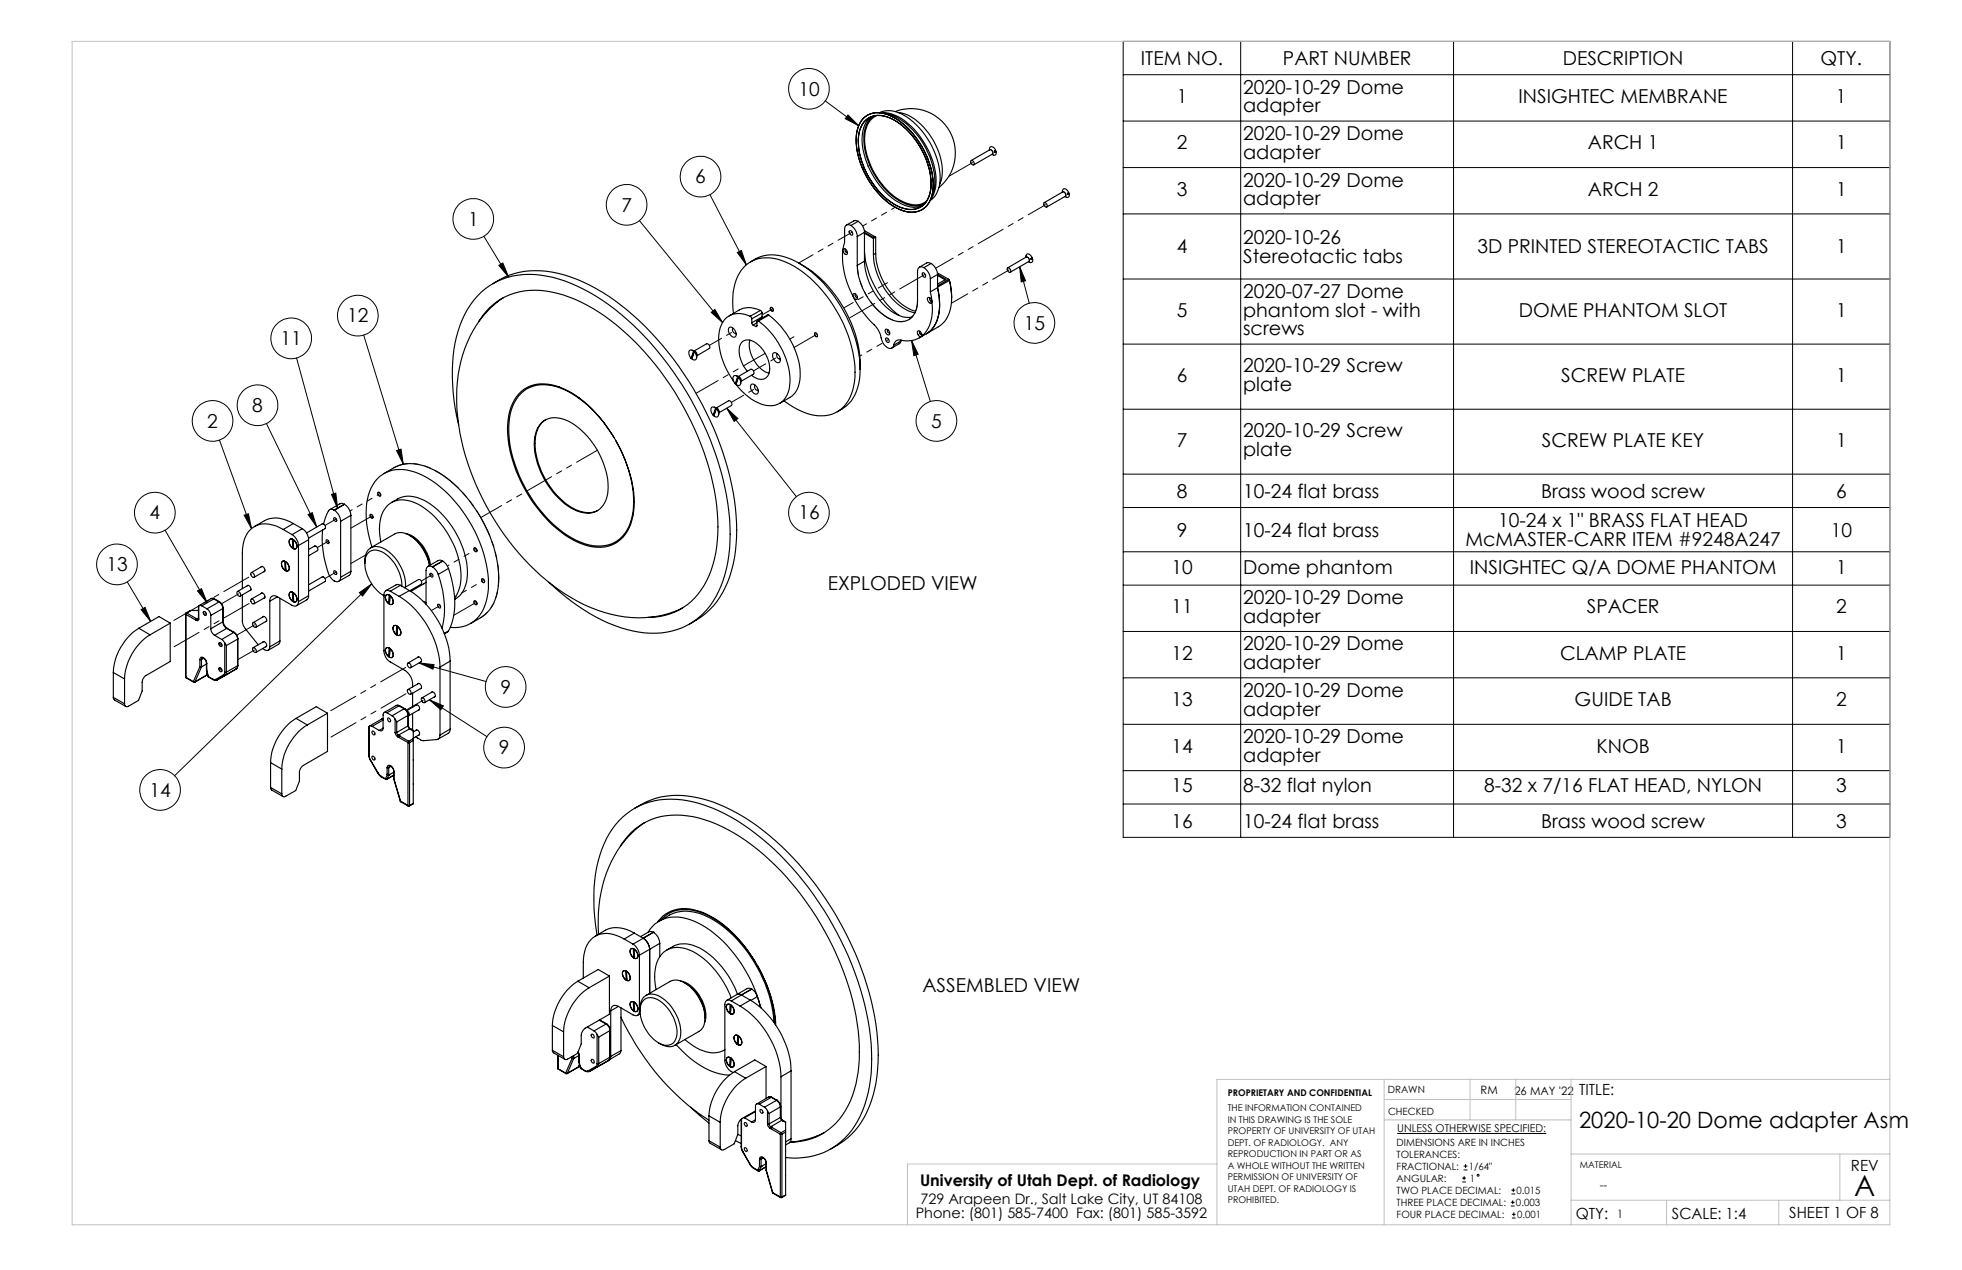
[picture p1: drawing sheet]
<svg xmlns="http://www.w3.org/2000/svg" width="432mm" height="279mm" viewBox="0 0 432 279" stroke-linecap="round" stroke-linejoin="round" font-family="sans-serif">
<defs><g id="words">
<text font-size="6.3" x="408.1" y="263.1">A</text>
<text font-size="4.9" x="347.5" y="248.2">2020-10-20 Dome adapter Asm</text>
<g font-size="4.2">
<text x="251.1" y="14.3">ITEM NO.</text>
<text x="282.4" y="14.3">PART NUMBER</text>
<text x="343.9" y="14.3">DESCRIPTION</text>
<text x="400.7" y="14.3">QTY.</text>
<text x="175.7" y="21">10</text>
<text x="259" y="22.7">1</text>
<text x="273.6" y="20.6">2020-10-29 Dome</text>
<text x="334.2" y="22.7">INSIGHTEC MEMBRANE</text>
<text x="404.1" y="22.7">1</text>
<text x="273.6" y="24.7">adapter</text>
<text x="259" y="32.9">2</text>
<text x="273.6" y="30.8">2020-10-29 Dome</text>
<text x="273.6" y="34.9">adapter</text>
<text x="349.4" y="32.9">ARCH 1</text>
<text x="404.1" y="32.9">1</text>
<text x="153" y="40.3">6</text>
<text x="273.6" y="41">2020-10-29 Dome</text>
<text x="136.7" y="46.5">7</text>
<text x="259" y="43.1">3</text>
<text x="273.6" y="45.1">adapter</text>
<text x="349.4" y="43.1">ARCH 2</text>
<text x="404.1" y="43.1">1</text>
<text x="103" y="49.7">1</text>
<text x="273.6" y="53.7">2020-10-26</text>
<text x="259" y="55.8">4</text>
<text x="273.6" y="57.8">Stereotactic tabs</text>
<text x="325.1" y="55.8">3D PRINTED STEREOTACTIC TABS</text>
<text x="404.1" y="55.8">1</text>
<text x="273.6" y="65.6">2020-07-27 Dome</text>
<text x="76.4" y="70.9">12</text>
<text x="259" y="69.7">5</text>
<text x="273.6" y="69.7">phantom slot - with</text>
<text x="334.3" y="69.7">DOME PHANTOM SLOT</text>
<text x="404.1" y="69.7">1</text>
<text x="61.8" y="75.9">11</text>
<text x="225.3" y="72.5">15</text>
<text x="273.6" y="73.8">screws</text>
<text x="259" y="84">6</text>
<text x="273.6" y="81.9">2020-10-29 Screw</text>
<text x="343.6" y="84">SCREW PLATE</text>
<text x="404.1" y="84">1</text>
<text x="273.6" y="86">plate</text>
<text x="45.6" y="94.1">2</text>
<text x="55.5" y="90.6">8</text>
<text x="204.9" y="94.1">5</text>
<text x="259" y="98.3">7</text>
<text x="273.6" y="96.2">2020-10-29 Screw</text>
<text x="273.6" y="100.4">plate</text>
<text x="339.4" y="98.3">SCREW PLATE KEY</text>
<text x="404.1" y="98.3">1</text>
<text x="259" y="109.5">8</text>
<text x="273.6" y="109.5">10-24 flat brass</text>
<text x="339.2" y="109.5">Brass wood screw</text>
<text x="404.1" y="109.5">6</text>
<text x="32.9" y="114.3">4</text>
<text x="175.7" y="114.3">16</text>
<text x="259" y="118">9</text>
<text x="273.6" y="118">10-24 flat brass</text>
<text x="329.7" y="116">10-24 x 1&quot; BRASS FLAT HEAD</text>
<text x="402.9" y="118">10</text>
<text x="23.4" y="125.7">13</text>
<text x="322.5" y="120.1">McMASTER-CARR ITEM #9248A247</text>
<text x="182.2" y="129.8">EXPLODED VIEW</text>
<text x="257.8" y="126.2">10</text>
<text x="273.6" y="126.2">Dome phantom</text>
<text x="323.5" y="126.2">INSIGHTEC Q/A DOME PHANTOM</text>
<text x="404.1" y="126.2">1</text>
<text x="257.8" y="134.9">11</text>
<text x="273.6" y="132.9">2020-10-29 Dome</text>
<text x="273.6" y="137">adapter</text>
<text x="349.2" y="134.9">SPACER</text>
<text x="404.1" y="134.9">2</text>
<text x="273.6" y="143.1">2020-10-29 Dome</text>
<text x="257.8" y="145.2">12</text>
<text x="273.6" y="147.2">adapter</text>
<text x="343.4" y="145.2">CLAMP PLATE</text>
<text x="404.1" y="145.2">1</text>
<text x="110.1" y="152.6">9</text>
<text x="257.8" y="155.4">13</text>
<text x="273.6" y="153.3">2020-10-29 Dome</text>
<text x="346.5" y="155.4">GUIDE TAB</text>
<text x="404.1" y="155.4">2</text>
<text x="273.6" y="157.4">adapter</text>
<text x="109.8" y="166">9</text>
<text x="257.8" y="165.6">14</text>
<text x="273.6" y="163.5">2020-10-29 Dome</text>
<text x="273.6" y="167.6">adapter</text>
<text x="351.4" y="165.6">KNOB</text>
<text x="404.1" y="165.6">1</text>
<text x="32.9" y="175.3">14</text>
<text x="257.8" y="174.3">15</text>
<text x="273.6" y="174.3">8-32 flat nylon</text>
<text x="326.6" y="174.3">8-32 x 7/16 FLAT HEAD, NYLON</text>
<text x="404.1" y="174.3">3</text>
<text x="257.8" y="182.1">16</text>
<text x="273.6" y="182.1">10-24 flat brass</text>
<text x="339.2" y="182.1">Brass wood screw</text>
<text x="404.1" y="182.1">3</text>
<text x="203" y="218.3">ASSEMBLED VIEW</text>
</g>
<text font-size="3.5" x="202.5" y="260.9">University of Utah Dept. of Radiology</text>
<g font-size="3.4">
<text x="347.5" y="240.9">TITLE:</text>
<text x="407.4" y="257.6">REV</text>
<text x="346.8" y="268.1">QTY:</text>
<text x="368" y="268.1">SCALE: 1:4</text>
<text x="393.8" y="267.9">SHEET 1 OF 8</text>
</g>
<g font-size="3.2">
<text x="201.5" y="268">Phone: (801) 585-7400 Fax: (801) 585-3592</text>
<text x="202.6" y="264.8">729 Arapeen Dr., Salt Lake City, UT 84108</text>
</g>
<g font-size="2.5">
<text x="325.8" y="240.8">RM</text>
<text x="333.3" y="240.9">26 MAY '22</text>
<text x="352.1" y="261.7">--</text>
<text x="355.9" y="267.9">1</text>
</g>
<text font-size="2.4" x="307.5" y="249.1">UNLESS OTHERWISE SPECIFIED:</text>
<g font-size="2.2">
<text x="305.4" y="240.4">DRAWN</text>
<text x="305.5" y="245.3">CHECKED</text>
<text x="307.4" y="252.1">DIMENSIONS ARE IN INCHES</text>
<text x="307.4" y="254.7">TOLERANCES:</text>
<text x="307.4" y="257.4">FRACTIONAL:</text>
<text x="323.3" y="257.4">1/64&quot;</text>
<text x="307.4" y="262.7">TWO PLACE DECIMAL:</text>
<text x="307.4" y="260">ANGULAR:</text>
<text x="323.5" y="260">1</text>
<text x="333.8" y="262.7">0.015</text>
<text x="307.4" y="265.3">THREE PLACE DECIMAL:</text>
<text x="307.4" y="268">FOUR PLACE DECIMAL:</text>
<text x="333.6" y="265.3">0.003</text>
<text x="333.9" y="268">0.001</text>
</g>
<g font-size="2">
<text x="270.2" y="244.5">THE INFORMATION CONTAINED</text>
<text x="270.2" y="241.1">PROPRIETARY AND CONFIDENTIAL</text>
<text x="270.2" y="247">IN THIS DRAWING IS THE SOLE</text>
<text x="270.2" y="249.5">PROPERTY OF UNIVERSITY OF UTAH</text>
<text x="270.2" y="252.1">DEPT. OF RADIOLOGY. ANY</text>
<text x="270.2" y="254.6">REPRODUCTION IN PART OR AS</text>
<text x="270.2" y="257.1">A WHOLE WITHOUT THE WRITTEN</text>
<text x="347.7" y="257.1">MATERIAL</text>
<text x="270.2" y="259.6">PERMISSION OF UNIVERSITY OF</text>
<text x="270.2" y="262.1">UTAH DEPT. OF RADIOLOGY IS</text>
<text x="270.2" y="264.7">PROHIBITED.</text>
</g>
</g></defs>
<g fill="none" stroke="#000" stroke-width=".22">
<path d="M247.2 9.1h168.7v175.1h-168.7zM247.2 16.4h168.7M273.1 9.1v175.1M319.9 9.1v175.1M394.5 9.1v175.1M181.6 22.2l7.4 5.5M186.6 25.3l2.4 2.4-3-1.6zM247.2 26.6h168.7M247.2 36.9h168.7M106.5 52l5.4 9M109.8 58.4l.9-.5 1.2 3.1zM140.7 48.5l18.3 22.5"/>
<path d="M156.2 42.8l8.1 15.5M162.3 55.6l.9-.5 1.1 3.2zM224.4 58.7l2.1 8M224.4 58.7l1.3 3.1-.9 .2zM247.2 47.1h168.7M65.3 78.7l9 33.1M80 73.7l8.8 28.4M156.5 68.7l.8-.6 1.7 2.9zM200.6 74.9l4.2 13.4M200.6 74.9l1.5 3-1 .3zM247.2 61.4h168.7M247.2 75.7h168.7"/>
<path d="M48.3 96.8l7.1 19.5M58.6 93.2l11.1 22.8M87.3 99.1l1-.3 .5 3.3zM159.9 89.8l15.4 19.5M159.9 89.8l2.5 2.3-.8 .6zM247.2 90h168.7M36.3 116.7l9.3 15.9M53.7 113.3l1-.3 .7 3.3zM67.8 113.2l.9-.4 1 3.2zM73 108.8l.9-.3 .4 3.3zM247.2 104.3h168.7M247.2 111.7h168.7"/>
<path d="M28 128l5.2 8.7M31 134.1l.9-.5 1.3 3.1zM43.5 130l.8-.5 1.3 3.1zM79.1 130.4l2.7-2-2 2.7zM81.8 128.4l-43.4 42.3M247.2 121.4h168.7M247.2 128.7h168.7M247.2 138.9h168.7M92.2 145.8l3.3 .4-.2 1zM92.2 145.8l14.8 4.1M94.5 154l3.1 1.3-.6 .8zM94.5 154l12.7 8.1"/>
<path d="M247.2 149.1h168.7M247.2 159.3h168.7M247.2 169.5h168.7M247.2 176.9h168.7M307.5 249.4h32.8M321.8 259.2h.8M322.1 257.4h.9M322.1 256.5h.9M322.2 258.8v.8M322.5 256.1v.9M321.8 260h.8M332.5 265.3h.8"/>
<path d="M332.5 264.5h.8M332.6 262.7h.9M332.6 261.8h.9M332.7 268h.9M332.7 267.2h.9M332.9 264.1v.8M333.1 261.4v.9M333.2 266.7v.9"/>
<circle cx="178" cy="19.5" r="4.5"/>
<circle cx="154.2" cy="38.9" r="4.5"/>
<circle cx="104.2" cy="48.2" r="4.5"/>
<circle cx="137.9" cy="45.1" r="4.5"/>
<circle cx="64.1" cy="74.4" r="4.5"/>
<circle cx="78.7" cy="69.4" r="4.5"/>
<circle cx="227.7" cy="71" r="4.5"/>
<circle cx="46.8" cy="92.6" r="4.5"/>
<circle cx="56.7" cy="89.2" r="4.5"/>
<circle cx="206.1" cy="92.6" r="4.5"/>
<circle cx="34.1" cy="112.8" r="4.5"/>
<circle cx="178" cy="112.8" r="4.5"/>
<circle cx="25.7" cy="124.2" r="4.5"/>
<circle cx="111.3" cy="151.1" r="4.5"/>
<circle cx="35.2" cy="173.8" r="4.5"/>
<circle cx="110.9" cy="164.5" r="4.5"/>
<circle cx="325.3" cy="258.6" r=".2"/>
</g>
<g fill="none" stroke="#c0c0c0" stroke-width=".22">
<path d="M15.9 9.1h400v260.4h-400zM304.6 237.5v32M323.5 237.5v8.9M333.6 237.5v8.9M345.8 237.5v32M415.9 237.5h-148.1v32M267.8 256.1h-68.1v13.4M304.6 246.4h41.2M304.6 241.9h41.2M345.8 253.9h70.1M404.9 253.9v10.2M345.8 264.1h70.1"/>
<path d="M366.8 264.1v5.4M391.5 264.1v5.4"/>
</g>
<path d="M31 134.1l.9-.5 1.3 3.1zM43.5 130l.8-.5 1.3 3.1zM53.7 113.3l1-.3 .7 3.3zM73 108.8l.9-.3 .4 3.3zM87.3 99.1l1-.3 .5 3.3zM109.8 58.4l.9-.5 1.2 3.1zM94.5 154l3.1 1.3-.6 .8zM92.2 145.8l3.3 .4-.2 1zM162.3 55.6l.9-.5 1.1 3.2zM156.5 68.7l.8-.6 1.7 2.9zM159.9 89.8l2.5 2.3-.8 .6zM67.8 113.2l.9-.4 1 3.2zM200.6 74.9l1.5 3-1 .3zM224.4 58.7l1.3 3.1-.9 .2zM186.6 25.3l2.4 2.4-3-1.6zM79.1 130.4l2.7-2-2 2.7z" fill="#000"/>
<g fill="none" stroke="#000" stroke-width=".25">
<path d="M190 26.1a5.1 5.1 0 0 1 6.1-.6 18 18 0 0 1 9.2 16.5 4.8 4.8 0 0 1-7.3 4.1 18.1 18.1 0 0 1-9.3-12.8 8.3 8.3 0 0 1 1.3-7.2zM190 26.1a5.1 5.1 0 0 1 6.1-.6 18.4 18.4 0 0 1 9.3 15.7 5.2 5.2 0 0 1-3.9 5.4 8.9 8.9 0 0 1-7-2.9 18.4 18.4 0 0 1-6-13.8l.5-2.2 .6-1.2zM190.5 26.4a4.8 4.8 0 0 1 5.4-.4 17.3 17.3 0 0 1 9 15.1 5 5 0 0 1-3.4 4.9 8.1 8.1 0 0 1-6.8-2.6 17.3 17.3 0 0 1-5.8-13.4l.3-1.4a4.7 4.7 0 0 1 1.3-2.2zM190.5 26.5a5.1 5.1 0 0 1 6.1-.1 17.5 17.5 0 0 1 8.3 14.7 4.8 4.8 0 0 1-3.4 4.9 7.3 7.3 0 0 1-6.1-2 17.4 17.4 0 0 1-6.5-14l.3-1.4a4.7 4.7 0 0 1 1.3-2.1zM191.7 25.7a6.7 6.7 0 0 0-1.9 6.3 17.8 17.8 0 0 0 8.6 12.8 5.3 5.3 0 0 0 4.6 .5M192.3 25.5a5.7 5.7 0 0 0-2.2 5.5 17.4 17.4 0 0 0 7.9 13.2 5.6 5.6 0 0 0 5.5 .6M193 25.4a5 5 0 0 0-2.7 4.9 16.7 16.7 0 0 0 8.5 14.1 4.7 4.7 0 0 0 5.1-.1M193.6 24.8a5.9 5.9 0 0 1 6.1 1 17.1 17.1 0 0 1 7.1 14.4 4.9 4.9 0 0 1-2.1 3.9M193.7 24.8a9 9 0 0 1 6.8 3 17.6 17.6 0 0 1 5.5 12.6l-.5 2.2-.7 1.4M194.4 24.9a11.8 11.8 0 0 1 7.8 5.2 15.6 15.6 0 0 1 3.3 12l-.5 1.2M197 24.6a9.8 9.8 0 0 1 11.9 4.2 9.8 9.8 0 0 1-2.2 12.5M197.7 24.8a9.9 9.9 0 0 1 6.7 4.6 13.2 13.2 0 0 1 2.8 10.3l-.4 .9"/>
<path d="M213.6 35.4a.52 .52 0 0 1 .7 .2 .52 .52 0 0 1-.1 .7l-.6-.5zM213.7 35.3l4.1-2.4a.64 .64 0 0 1 .6 1l-4.1 2.4M217.7 33a.59 .59 0 0 1 .4-.7 .59 .59 0 0 1 .8 .3l.2 .6h-.3l.1 .3 .3-.1M218.9 33.3l.3 .1M219.2 33.4l.1 .3a.43 .43 0 0 1-.2 .4 .43 .43 0 0 1-.5 0l-.3-.1M165.2 57.6a8.4 8.4 0 0 1 8.8-.6 26.8 26.8 0 0 1 12.8 13.8 25.9 25.9 0 0 1 2.5 10.4M175.8 57.9a27.3 27.3 0 0 1 13.4 19.9l.1 3.4M185.7 54.7a.79 .79 0 0 1 .7 .5 .79 .79 0 0 1-.1 .8 .85 .85 0 0 1-.6-1.3zM186.1 54.8a.41 .41 0 0 0-.1 .5 .41 .41 0 0 0 .5 .2M186.9 50.8a.54 .54 0 0 1 .7 .3 .54 .54 0 0 1-.2 .7l-.4-.4zM187.3 49.6a.87 .87 0 0 0-1-.1 .87 .87 0 0 0-.4 .9v2.9a16.5 16.5 0 0 0 1.8 11.8 26.6 26.6 0 0 0 5.2 7 7 7 0 0 1 1.3 3 1.94 1.94 0 0 0 2.1 1.5l.4-.6M187.3 49.6a3.1 3.1 0 0 1 1.4 2.4"/>
<path d="M188.7 58.4a14.4 14.4 0 0 0 7.3 11.8 3.8 3.8 0 0 0 4 .1 3.8 3.8 0 0 0 1.9-3.5v-7.1a.86 .86 0 0 1 .4-.9 .86 .86 0 0 1 1 .1M188.7 52v6.4M188.9 48.7a3.1 3.1 0 0 1 1.4 2.4M188.9 48.7l-.8-.2-1.8 1M188.9 48.7l-1.6 .9M190.3 57.5a14.4 14.4 0 0 0 7.3 11.8l1.2 .4h1.9M190.3 55.3a20 20 0 0 0 7.6 14.1M190.3 57.5l-1.6 .9M190.3 51.1l-1.6 .9M190.3 51.1v6.4M190.3 51.3l1.9 1.2 .5-.3M190.3 50.8l2.2 1.3"/>
<path d="M190.3 51.1l1.9 1.1M192.2 56a14.8 14.8 0 0 0 7.9 12.5l1.3 .3M192.2 52.2v3.8M192.5 52.1l-.3 .1M192.5 52.1l.2 .1M192.7 55.7a14.8 14.8 0 0 0 7.9 12.5l.9 .3M192.7 55.7l-.5 .3M192.7 52.2v3.5M203.3 58.9a3.2 3.2 0 0 1 1.5 2.4M204.9 58a3.2 3.2 0 0 1 1.4 2.4M204.9 58l-.7-.2-1.8 1M204.9 58l-1.6 .9"/>
<path d="M221.8 58.9a.6 .6 0 0 1 .5 .4 .6 .6 0 0 1-.1 .6l-.3-.1-.2-.4zM221.8 58.9l4-2.3a.67 .67 0 0 1 .6 .9l-4.1 2.4M225.8 56.6v-.4a.55 .55 0 0 1 .6-.4 .55 .55 0 0 1 .5 .4l.3 .6-.3 .1v.1h.4M226.9 57h.4M227.3 57l-.1 .6a.56 .56 0 0 1-.9 0M229.8 44.6a.64 .64 0 0 1 .6 .9 .64 .64 0 0 1-.6-.9zM229.8 44.6l4.1-2.4a.64 .64 0 0 1 .6 1l-4.1 2.3M233.8 42.3a.59 .59 0 0 1 .4-.8 .59 .59 0 0 1 .7 .4l.3 .5-.3 .1v.2h.4M234.9 42.6l.4 .1M235.3 42.7v.4a.42 .42 0 0 1-.6 .3l-.3-.1M105.4 70.7a14.3 14.3 0 0 1 16-6.5 35.5 35.5 0 0 1 16.8 9.5 64.6 64.6 0 0 1 19.5 37.5 28.6 28.6 0 0 1-2.8 17.6 13.7 13.7 0 0 1-12.3 7M108.5 62.4a17.8 17.8 0 0 1 15.9-1.9 44.4 44.4 0 0 1 18.9 12.7 70.8 70.8 0 0 1 18.6 38.5 31.9 31.9 0 0 1-2.8 18.6 16.6 16.6 0 0 1-7.4 7"/>
<path d="M110.8 65.5a23.8 23.8 0 0 0-9.9 16.8 46.7 46.7 0 0 0 5.4 27.7 52 52 0 0 0 20.9 22.3 25.9 25.9 0 0 0 21.1 2.3l1.9-.8M152.3 77a1.18 1.18 0 0 1 1 1.7M152.3 78.6h.1M152.3 78.6l-.2 .2M152.6 77.2a.61 .61 0 0 0-.8-.1 .61 .61 0 0 0-.2 .8l.5 .9M152.6 77.2l.2 .1M152.6 77.2l-.5 1.6M152.8 77.3l.1 .1h-.1M152.8 77.2l2.7-1.6a.67 .67 0 0 1 .6 1.1l-2.7 1.6M152.8 77.3l-.5 1.3M152.8 77.4l.5 .9a.6 .6 0 0 1-.2 .8 .6 .6 0 0 1-.8-.1zM160.5 72.1a1.35 1.35 0 0 1 1.5 1.5v.2a.62 .62 0 0 1-.6 .4 .62 .62 0 0 1-.5-.4l-.4-.5-.2-.6z"/>
<path d="M161.4 72.2a.69 .69 0 0 0-.1 .8 .69 .69 0 0 0 .7 .3M161.4 68.9a13.3 13.3 0 0 1 1.8-9.5 7.4 7.4 0 0 1 8.8-2.1 24.1 24.1 0 0 1 11.9 10.8 26.2 26.2 0 0 1 4.2 15.8 8.2 8.2 0 0 1-4.9 7.2 10.2 10.2 0 0 1-8.5-1.5l-2.2-1.4M165 74.8a6.8 6.8 0 0 0 4.2 7.3M165.1 69.6l.4 .5M165.1 69.6a4.5 4.5 0 0 0-6.9 3.9 15.9 15.9 0 0 0 3.3 10.4M165.5 71l.2 .5M165.5 70.1v.9M165.7 71.5l.6 .3M166.6 71.6l-.1 .3-.2-.1M166.6 71.6l-.3 .2M166.6 71l-.9 .5M166.9 70.6h-.2l-.1 .1v.9"/>
<path d="M166.9 70.6a17.5 17.5 0 0 1 6.9 13.6 4.8 4.8 0 0 1-3.8 5.1 10.2 10.2 0 0 1-8-4.7l-.2-.2M167.4 68.3a4.9 4.9 0 0 0-4.7-.1l-2.2 1.3M167.4 68.3l.3 .6M167.4 68.3l-2.3 1.3M167.7 69.7l.1 .3M167.7 68.9l-2.2 1.2M167.7 69.7l-2.2 1.3M167.7 68.9v.8M169.2 69.3a17.5 17.5 0 0 1 6.9 13.6 5.3 5.3 0 0 1-2.3 4.6l-2.2 1.3M169.2 69.3h-.3l-2.2 1.3M169.2 69.3l-2.3 1.3M169.6 67.6a.48 .48 0 0 1 .5 .3 .48 .48 0 0 1-.1 .6l-.4-.3z"/>
<path d="M170.2 77.7a1.32 1.32 0 0 1 1.5 1.5 .58 .58 0 0 1-.4 .7 .58 .58 0 0 1-.7-.5l-.5-.8v-.8zM171.1 77.8a.67 .67 0 0 0-.1 .8 .67 .67 0 0 0 .7 .3M179.4 73.2a.49 .49 0 0 1 .4 .3 .49 .49 0 0 1-.1 .6l-.3-.3zM187.8 64.6a.81 .81 0 0 1 .8 1.3 .9 .9 0 0 1-.8-1.3zM188.3 64.7a.41 .41 0 0 0 0 .5 .41 .41 0 0 0 .4 .2M194.9 72.5a.71 .71 0 0 1 .8 .3 .71 .71 0 0 1-.2 .9l-.3-.2-.3-.4zM195 74.4a.65 .65 0 0 1 .6 1 .67 .67 0 0 1-.6-1zM195.4 72.5a.44 .44 0 0 0 0 .5 .44 .44 0 0 0 .4 .2M198.3 75l-.3 .5-1.7 1.1M198.3 75l-1.6 1M198.3 74.8v.2M202 72.8a.78 .78 0 0 1 .7 .4 .78 .78 0 0 1 0 .8 .9 .9 0 0 1-.7-1.2z"/>
<path d="M202.5 72.9a.43 .43 0 0 0-.1 .5 .43 .43 0 0 0 .5 .2M203.1 60a.59 .59 0 0 1 .5 .4 .59 .59 0 0 1-.1 .6l-.4-.3zM204.2 65.5a.7 .7 0 0 1 .8 .4 .7 .7 0 0 1-.1 .8l-.6-.3-.2-.5zM204.7 65.5a.45 .45 0 0 0 0 .5 .45 .45 0 0 0 .4 .3M204.8 64.2a11.1 11.1 0 0 1-.9 8.7 5.3 5.3 0 0 1-6 1.9l-.7 .2-.5 1M204.8 61.3v2.9M206.3 63.3a10.9 10.9 0 0 1-1.1 9l-1.3 1.1a6.8 6.8 0 0 0 2.9-6.1l-.1-2zM206.3 60.4l-1.5 .9M206.3 63.3l-1.5 .9M206.3 60.4v2.9M206.3 60.4l1.9 1.1-1.9 1M206.3 60.3l.2-.2 2.3 1.4"/>
<path d="M206.3 60.6l1.7 1M208.8 61.5l-2.5 1.4M208.8 61.5l.2 .2M208.8 61.5h.1M208.9 61.5l.4 2 .1 2M208.9 61.5l.1 .2M209 61.7a10.7 10.7 0 0 1-1.1 9.1l-1 .8-4.6 2.7M209 61.7l-2.7 1.5M100.9 93.5a40.9 40.9 0 0 1 0-20.8 16.3 16.3 0 0 1 12-12 24 24 0 0 1 15.5 2.9 57.7 57.7 0 0 1 20.6 19.4 66.3 66.3 0 0 1 11.7 32.9 27.6 27.6 0 0 1-4.4 17.3 16 16 0 0 1-17 5.6 40.2 40.2 0 0 1-18.5-10.7M114.2 86.7a7.8 7.8 0 0 1 8.8-1.6 23.8 23.8 0 0 1 11.2 9.7 28.9 28.9 0 0 1 5.4 16.7 9.4 9.4 0 0 1-4.3 8.1 9.6 9.6 0 0 1-9.2-.8 30.3 30.3 0 0 1-12.9-16.3 20 20 0 0 1-.7-13l.7-1.5zM119 93.2a4.9 4.9 0 0 1 6-.6 17.4 17.4 0 0 1 8.8 15.3 4.8 4.8 0 0 1-4 5 10 10 0 0 1-7.5-4 17.7 17.7 0 0 1-4.7-12l.3-1.5a4.7 4.7 0 0 1 1.1-2.2zM120.1 92.4a6.3 6.3 0 0 0-2.3 6 17.8 17.8 0 0 0 8.8 13.7 5.4 5.4 0 0 0 5 .2"/>
<path d="M135.1 96.3a25.2 25.2 0 0 0-11.9-11 7.9 7.9 0 0 0-8.5 1.2 10.9 10.9 0 0 0-2.7 8.5 30.2 30.2 0 0 0 13.9 23.4 9.9 9.9 0 0 0 9.3 1 9 9 0 0 0 4.2-8 27.2 27.2 0 0 0-3.9-14.5M157.2 91.1v.1M157.2 91.1l-.2 .2M157.2 89.6a1.2 1.2 0 0 1 1 1.7M157.5 89.8a.6 .6 0 0 0-.8-.2 .6 .6 0 0 0-.2 .8l.5 .9M157.5 89.8h.1M157.5 89.8l-.5 1.5M157.6 89.8l.2 .2-.1-.1M157.6 89.7l2.8-1.5a.72 .72 0 0 1 .6 1l-2.8 1.6M157.6 89.8l-.4 1.3M157.7 89.9l.3 .6 .2 .7a.58 .58 0 0 1-.4 .5 .58 .58 0 0 1-.7-.2zM162 84.2h.1"/>
<path d="M162 84.2l-.2 .2M162.1 82.7a1.2 1.2 0 0 1 .9 1.6M162.3 82.8l-.2-.1a.58 .58 0 0 0-.7 .1 .58 .58 0 0 0-.1 .7l.5 .9M162.3 82.8l.2 .1M162.3 82.8l-.5 1.6M162.5 82.9l.2 .1h-.2M162.5 82.8l2.7-1.6a.72 .72 0 0 1 .6 1.1l-2.7 1.6M162.5 82.9l-.5 1.3M162.5 83l.4 .6 .1 .6a.55 .55 0 0 1-.4 .6 .55 .55 0 0 1-.6-.2zM164.5 81.7a6.5 6.5 0 0 1-1.6-5.9 1.93 1.93 0 0 1 2.9-.7 7.1 7.1 0 0 1 3.5 7 1.89 1.89 0 0 1-3 1l-.9-.5M165.3 84.6a1.35 1.35 0 0 1 1.6 1.5v.3a.62 .62 0 0 1-.6 .3 .62 .62 0 0 1-.6-.3l-.4-.6-.1-.6zM166.2 84.7a.69 .69 0 0 0 0 .8 .69 .69 0 0 0 .7 .3"/>
<path d="M189.3 81.2a10.3 10.3 0 0 1-3 8.1l-2 1.3M62.3 116.5a6 6 0 0 0-6.8-.3 6.6 6.6 0 0 0-2.2 5.5v7.8M62.3 116.5l2 1.1M63.7 118.7l.6-.1 .2 2.1-.8-1.1zM63.8 118.6a1.36 1.36 0 0 1 1.3 .7 1.36 1.36 0 0 1 0 1.4 1.44 1.44 0 0 1-1.3-2.1zM64.3 117.6a3.1 3.1 0 0 1 1.4 2.4M64.5 118.7a1.43 1.43 0 0 1 .6 2h-.5zM64.6 115.2a6.4 6.4 0 0 0-6.4-.7l-2.2 1.4M64.6 115.2l-2.3 1.3M64.6 115.2l1.9 1.1M66.5 116.3a3.1 3.1 0 0 1 1.4 2.4M66.5 116.3l-2.2 1.3"/>
<path d="M67.5 117.3l3.4-2a.69 .69 0 0 1 .6 1l-3.6 2.1M67.9 118.7l-2.2 1.3M67.9 118.7v12.4M71 116.6a19.9 19.9 0 0 0 1.8 10.5 1.37 1.37 0 0 0 1.9 .6l.3-.7M71.9 118.7a.49 .49 0 0 1 .4 .3 .49 .49 0 0 1-.1 .6l-.3-.3zM73.5 113.9a.47 .47 0 0 1 .5 .3 .47 .47 0 0 1-.1 .5l-.4-.3zM73.6 112.2a.88 .88 0 0 0-1.3 .2l-1.1 2.9M73.6 112.3a3.1 3.1 0 0 1 1.4 2.4M73.6 112.2v.1M75 114.7v12.3M75.8 110.9l-.8-.2-2.5 1.4M75.8 110.9l-2.2 1.3"/>
<path d="M75.8 110.9h.1M75.8 110.9a3.2 3.2 0 0 1 1.4 2.5M75.8 110.9l-2.2 1.4M77.2 113.4l-2.2 1.3M77.2 113.4v12.3M81.5 113.2a.45 .45 0 0 1 .5 .3 .45 .45 0 0 1-.1 .5l-.4-.3zM83.2 108.3a.49 .49 0 0 1 .5 .3 .49 .49 0 0 1-.1 .5l-.4-.2zM83.8 119.2a9.4 9.4 0 0 1 1.2-7.7 5.1 5.1 0 0 1 6.2-.9 19.2 19.2 0 0 1 10.2 14.8 8.3 8.3 0 0 1-1.4 6.2M84.5 104.2a11 11 0 0 1 4.8-2.1 14.1 14.1 0 0 1 10.6 4.4 30.4 30.4 0 0 1 9.8 20.6 9.9 9.9 0 0 1-3.6 8.6l-2.5 1.5M86.1 110.6a6.2 6.2 0 0 1 7.2-.5 19.6 19.6 0 0 1 9.6 16.3 5.9 5.9 0 0 1-2.9 5.5M89.3 117.4a7.5 7.5 0 0 1 5 5l.5 1.9M90.1 117.8a8.6 8.6 0 0 1 4.4 6.6 9.4 9.4 0 0 0-5.6-7.1l-1-.1-.8 .2-5.5 3.1"/>
<path d="M30.6 138.2a12.3 12.3 0 0 0-5.7 9.8M30.6 138.2l2.4 1.5M33 139.7a12.3 12.3 0 0 0-5.6 9.7M37.5 137.1v8.4l-5.3 3.1a1.79 1.79 0 0 0-.9 1.5v1.9l-.8 2.1-2.2 1.3a.55 .55 0 0 1-.6 0 .55 .55 0 0 1-.3-.6M37.5 137.1l-4.5 2.6M37.5 137.1l-2.5-1.5-4.4 2.6M40.9 135.1v.1M40.9 135.1v13.8M40.9 135.2v13.8M40.9 135.2l2.1 1.2M41 134.9l-.1 .2M41 134.9h.1"/>
<path d="M41.1 134.9l-.2 .3M41.1 134.9l2.1 1.2M42.1 134.3l-1.1 .6M42.1 134.3l-1 .6M42.1 134.3h1.6M43 136.4h.1M43 136.4l.2 .1M43.2 136.1l-.2 .3M43.2 136.1h.1M43.2 136.1l.2 .1M43.4 136.2l-.2 .3M43.7 136.1l-.3 .1"/>
<path d="M43.7 136.1v.1M43.7 136l-.3 .2M43.7 136.2a.33 .33 0 0 1-.1 .3 .33 .33 0 0 1-.4 0M43.7 133.3h.7M43.7 133.3v2.8M43.7 133.3v2.9M44.4 133.3l1.1 .6M44.8 134.5a.49 .49 0 0 1 .5 .4 .49 .49 0 0 1-.1 .5l-.4-.3zM45.5 133.9a1.88 1.88 0 0 1 .9 1.5M46.4 138.3a1.88 1.88 0 0 0 .8 1.5M46.4 135.4v2.9M46.5 131.7h.6"/>
<path d="M46.5 131.7h.5M46.5 131.7l-2.7 1.5M47 131.7l.1 .1M47 131.7h.1M47.1 131.8l-2.7 1.5M47.1 131.8l1.1 .6M47.1 131.7h.1M47.2 131.7l-.1 .1M47.2 131.7l1.1 .7M47.2 139.8l1.6 .9M48.2 132.4a1.74 1.74 0 0 1 .8 1.5M48.2 132.4l-2.7 1.5"/>
<path d="M48.3 132.4l.6 .7 .2 .7M48.3 132.4h-.1M49 136.8a1.88 1.88 0 0 0 .9 1.5M49 136.8l-2.6 1.5M49 133.9l-2.6 1.5M49 133.9v2.9M49.1 136.7a2.12 2.12 0 0 0 .9 1.6M49.1 133.8l-.1 .1M49.1 136.7l-.1 .1M49.1 133.8v2.9M49.9 138.3h.1M49.9 138.3l-2.7 1.5"/>
<path d="M49.9 138.3l1.5 .8M50 138.3l1.6 .8M51.4 139.1a1.87 1.87 0 0 1 .9 1.5M51.4 139.1h.2M51.4 139.1l-2.6 1.6M51.6 139.1l.6 .7 .2 .7M52.2 130.2a.55 .55 0 0 1 .7 .3 .55 .55 0 0 1-.2 .7l-.3-.2-.3-.4zM53.3 130.9v5.7a2.81 2.81 0 0 0 .7 1.8l2.8 3.5M54.4 128.9a.59 .59 0 0 1 .7 .3 .59 .59 0 0 1-.1 .7M54.6 128.8l-2.4 1.3M55.2 126.1a.56 .56 0 0 1 .7 .2 .56 .56 0 0 1-.1 .7l-.5-.4zM55.2 131.9a.56 .56 0 0 1 .7 .2 .56 .56 0 0 1-.1 .8l-.5-.4z"/>
<path d="M55.2 129.8l-2.4 1.4M55.6 137.1a.59 .59 0 0 1 .7 .2 .59 .59 0 0 1 0 .7h-.3l-.3-.4zM57.4 130.6a.62 .62 0 0 1 .8 .2 .62 .62 0 0 1-.2 .8M57.4 124.7a.6 .6 0 0 1 .8 .3 .6 .6 0 0 1-.2 .8M57.7 124.6l-2.4 1.4M57.7 130.5l-2.4 1.3M57.8 135.7a.6 .6 0 0 1 .7 .3 .6 .6 0 0 1-.1 .8M58.1 135.6l-2.4 1.4M58.3 125.7l-2.4 1.3M58.3 131.5l-2.4 1.3M58.7 136.6l-2.4 1.4M59.4 132.3v10"/>
<path d="M61.1 131.3a1.02 1.02 0 0 0-1.2-.1 1.02 1.02 0 0 0-.5 1.1M61.1 131.3l3.2 1.9a.88 .88 0 0 0 1 0 .88 .88 0 0 0 .4-.8M61.1 131.3l-1.7 1M61.6 131.6v9.4M62.1 123.6l.3-.2 .3 .1 .1 2-.8-1.1zM62.1 123.5a1.36 1.36 0 0 1 1.3 .7 1.36 1.36 0 0 1 0 1.4 1.44 1.44 0 0 1-1.3-2.1zM62.8 123.5a1.43 1.43 0 0 1 .6 2.1h-.5zM62.9 125.2l-.1 .3M63.7 130.4l.4-.2 .2 .1 .2 2-.8-1.1zM63.8 130.3a1.35 1.35 0 0 1 1.6 1.5 .69 .69 0 0 1-.7 .7 .69 .69 0 0 1-.7-.6l-.4-.9zM64.5 130.4a1.43 1.43 0 0 1 .6 2h-.5zM64.6 120.4l-.1 .3"/>
<path d="M64.6 132l-.1 .3M65.7 120v12.4M67.9 131.1l-.1 .5-.3 .4-2.2 1.2M67.9 120.9l1.4-.8a.7 .7 0 0 1 .5 1l-1.9 1.2M67.9 128.7l3-1.8a.67 .67 0 0 1 .6 1.1l-3.6 2M67.9 131.1l-2.2 1.3M73.5 125.6a.49 .49 0 0 1 .5 .2 .49 .49 0 0 1-.1 .6l-.4-.3zM77.2 125.7l-.2 .8-2.5 1.4M77.2 125.7l-2.2 1.3M80.3 123.9a3.2 3.2 0 0 1 1.9-3.6 5.5 5.5 0 0 1 5 2.7 9.3 9.3 0 0 1 2 6.2M80.3 123.9a2.43 2.43 0 0 1 1-2.5 2.43 2.43 0 0 1 2.8 0 8.8 8.8 0 0 1 4.3 7.5M80.3 123.9a8.9 8.9 0 0 0 4.2 7.2l-.2-.1"/>
<path d="M81.9 120.4a19.3 19.3 0 0 1-.5-12.3 7.1 7.1 0 0 1 9-4.5 21.5 21.5 0 0 1 11.4 8.9 28.3 28.3 0 0 1 5.7 17 9.3 9.3 0 0 1-3.6 7.5 7.2 7.2 0 0 1-4.8 1M84.9 131a1.13 1.13 0 0 1 1.6 1 .63 .63 0 0 1-.1 .9 .63 .63 0 0 1-.9-.1l-.7-1.1zM85 130.9h.7l-.2 1.9-.6-.8-.1-.7zM85.8 131l-.1 1.5-.2 .3M85.8 131l.7 1.2a.58 .58 0 0 1-.1 .7 .58 .58 0 0 1-.7 0zM85.9 130.1a.85 .85 0 0 0-1-.1 .85 .85 0 0 0-.4 .9v12.3a2.97 2.97 0 0 0 1.4 2.4l3.2 1.9a3.8 3.8 0 0 1 1.7 3.6M85.9 130.1l1.9 1.1M86.6 137.8a1.15 1.15 0 0 1 1.6 .9 .69 .69 0 0 1-.3 1.1 .69 .69 0 0 1-.9-.5l-.5-.8zM86.7 137.7h.6l-.1 1.9-.5-.5-.2-.7zM87.5 137.8l-.1 1.5-.2 .3M87.5 137.8a1.32 1.32 0 0 1 .4 2l-.5-.1zM87.8 131.2a19.9 19.9 0 0 1 9 15.6"/>
<path d="M88.1 128.8l-.8-.2-2.4 1.4M88.1 128.8l-2.2 1.3M88.1 128.8l2 1.1M89 129.3l3.1-1.8a.66 .66 0 0 1 .6 .3 .66 .66 0 0 1 0 .7l-2.5 1.5M90.1 129.9a19.8 19.8 0 0 1 9 15.6M90.1 129.9l-2.3 1.3M93.1 132.3l.7 .3M93.8 128.1l-3.4 2M94.7 126.1a.57 .57 0 0 1 .5 .9 .57 .57 0 0 1-.5-.9zM95.2 124.7a.88 .88 0 0 0-1-.1 .88 .88 0 0 0-.4 .9v7.4M95.2 124.7a3.2 3.2 0 0 1 1.2 1.7M95.2 124.7h.1"/>
<path d="M96.4 132.9a.49 .49 0 0 1 .5 .3 .49 .49 0 0 1-.1 .6l-.4-.3zM96.4 126.4a20.1 20.1 0 0 1 .9 11.8M97.4 123.4l-.5-.2-.5 .1-2.2 1.3M97.4 123.4l-2.2 1.3M97.4 123.4h.1M97.4 123.4a3.2 3.2 0 0 1 1.3 1.7M98.7 125.1a19.8 19.8 0 0 1 .7 12.1l-.7 1.6M98.7 138.8l-.9 .7M98.7 125.1l-2.3 1.3M98.7 138.8l-.9 .5M104.3 120.6a.46 .46 0 0 1 .6 .2 .46 .46 0 0 1-.1 .6l-.4-.3zM104.3 132.3a.45 .45 0 0 1 .6 .2 .45 .45 0 0 1-.1 .6l-.4-.3z"/>
<path d="M106.1 127.4a.49 .49 0 0 1 .4 .3 .49 .49 0 0 1-.1 .5l-.4-.5zM24.9 153.4l.3 .6 2.5 1.4M24.9 148l2.5 1.4M24.9 153.4l2.5 1.4M24.9 148v5.4M27.4 149.4v5.4M40.9 148.9l.1 .2M40.9 148.9v.1M40.9 149l.1 .1M40.9 149l1.6 1M41 149.1l1.6 1M42.5 150h.4"/>
<path d="M42.5 150l.1 .1M42.6 150.1h.3M42.9 150v.1M44 145.1v-.2a.55 .55 0 0 1 .6-.3 .55 .55 0 0 1 .4 .3l.4 .6 .1 .5M44 145.1h.3M44 146.7h.3M44 145.1v1.6M44 146.7l-1.5 3.3M44.3 145.1l.2-.4a1.02 1.02 0 0 1 .9 1.2M44.3 145.1v1.6M44.3 146.7l-1.4 3.3M44.8 144.8l-.5 .3"/>
<path d="M45.4 148.6l-2.5 1.4M45.4 148.6h.1M45.4 148.6l-2.5 1.5M45.4 145.9l.1 .1M45.4 145.9v1.6M45.4 147.5l.4 1.3M45.4 146.1l-1.1 .6M45.5 147.4l-.1 .1M45.5 147.4l.4 1.4M45.5 146v1.4M45.6 148.1l-.2 .5M45.8 148.8l.1 .2"/>
<path d="M45.8 148.8h.1M45.9 148.8v.1M45.9 148.9v.1M45.9 148.9l.9 .5M45.9 149l1 .5M46.8 149.4l.7 .1M46.8 149.4l.1 .1M46.9 149.5l.4 .2 .5-.1M47.5 149.5l.3 .1M48.2 147a.46 .46 0 0 1 .5 .2 .46 .46 0 0 1-.1 .6l-.3-.3zM48.3 141.4a.49 .49 0 0 1 .5 .3 .49 .49 0 0 1-.2 .5l-.3-.2zM48.8 140.7l.7 .7"/>
<path d="M49.2 148.5l.3 .1M49.2 148.5l-1.7 1M49.5 147.9l-.3 .6M49.5 141.4l.3 .6M49.5 147.9h.3M49.5 141.4v6.5M49.5 148.6l-1.7 1M49.8 147.9l-.1 .4-.2 .3M49.8 142v5.9M50.3 148.2l-2.5 1.4M52 147.2l-2.5 1.4M52.3 146.5l-.3 .7"/>
<path d="M52.3 140.6l-2.5 1.4M52.3 140.6v5.9M52.3 146.5l-2.5 1.4M52.4 146.4l-.2 .5-.2 .3M52.4 140.5l-.1 .1M52.4 146.4l-.1 .1M52.4 140.5v5.9M55.7 142.5a.69 .69 0 0 1 .6 1 .66 .66 0 0 1-.6-.3 .66 .66 0 0 1 0-.7zM57.8 141.3a.6 .6 0 0 1 .8 .2 .6 .6 0 0 1-.2 .8M58.1 141.1l-2.4 1.4M58.7 142.2l-2.4 1.3M59.4 142.3a.67 .67 0 0 1-.4 .8 .67 .67 0 0 1-.8-.2l-.4-.2"/>
<path d="M61.6 141l-.2 .6-2.3 1.5M61.6 141l-2.2 1.3M65.2 158a12.3 12.3 0 0 0-5.7 9.8M65.2 158l2.4 1.5M67.6 159.5a12.2 12.2 0 0 0-5.6 9.7M72.1 156.9v8.4l-5.3 3.1a1.91 1.91 0 0 0-.9 1.5v1.9l-.8 2.1-2.2 1.3a.53 .53 0 0 1-.6 0 .53 .53 0 0 1-.3-.5M72.1 156.9l-4.5 2.6M72.1 156.9l-2.5-1.4-4.4 2.5M81.2 159.8l.3-.1 .4 .1M81.2 159.8v6.3M81.2 159.8v6.4M81.9 159.8l1.6 .9"/>
<path d="M84 158.2h.3zM84 158.2l-2.7 1.5M84.3 158.4l-2.4 1.4M84.9 142.6a1.08 1.08 0 0 1 1.6 1 .63 .63 0 0 1-.1 .9 .63 .63 0 0 1-.9-.1l-.4-.4-.3-.6zM85 142.6h.7l-.2 1.9-.6-.9-.1-.6zM85.2 156.8a.51 .51 0 0 0-.6-.1 .51 .51 0 0 0-.3 .6v2.9M85.2 156.8l1.1 .7M85.4 158a.49 .49 0 0 1 .5 .3 .49 .49 0 0 1-.1 .5l-.4-.3zM85.8 142.7l-.1 1.5-.2 .3M85.8 142.7l.7 1.1a.56 .56 0 0 1-.1 .7 .56 .56 0 0 1-.7 .1zM86.3 157.5l.7 .7M87 158.2l.3 .6"/>
<path d="M87 158.2v2.9M87.2 155.2l.7 .1M87.2 155.2l.6 .1M87.2 155.2l-2.6 1.5M87.3 158.8v2.3M87.8 155.3l1.1 .6M87.8 155.3l-2.6 1.5M87.9 155.3h-.1M87.9 155.3l1.2 .6M88.9 155.9l.1 .1M88.9 155.9h.2M88.9 155.9l-2.6 1.6"/>
<path d="M89 156a1.81 1.81 0 0 1 .8 1.4M89 156h.1M89.1 155.9v.1M89.1 156l.6 .6 .2 .7M89.6 156.4a.63 .63 0 0 1 .3 1.1M89.7 151.8a.56 .56 0 0 1 .7 .2 .56 .56 0 0 1-.2 .8l-.4-.4zM89.7 146a.56 .56 0 0 1 .7 .2 .56 .56 0 0 1-.2 .7l-.4-.3zM89.8 159.7l.3 .6M89.8 157.4v2.3M89.8 157.4l-2.5 1.4M89.8 159.7l-2.5 1.4M89.9 159.6l.4 .7"/>
<path d="M89.9 157.3l-.1 .1M89.9 159.6l-.1 .1M89.9 157.3v2.3M90.8 152.5v3.1M90.8 157v3.6M91.5 155.2a.6 .6 0 0 1 .7 .2 .6 .6 0 0 1-.1 .8M91.7 155l-2.2 1.4M91.9 150.5a.62 .62 0 0 1 .7 .2 .62 .62 0 0 1-.1 .8M91.9 144.6a.6 .6 0 0 1 .7 .3 .6 .6 0 0 1-.1 .8M92.1 150.4l-2.3 1.3M92.1 144.5l-2.3 1.4M92.3 156.1l-2.3 1.3"/>
<path d="M92.7 151.4l-2.3 1.4M92.7 145.6l-2.3 1.3M92.8 153.6a.61 .61 0 0 1 .7 .3 .61 .61 0 0 1-.2 .7l-.6-.5zM95 152.3a.61 .61 0 0 1 .7 .3 .61 .61 0 0 1-.1 .8M95.2 152.2l-2.4 1.4M95.8 153.2l-2.4 1.4M96.8 146.8v14.9M99.1 145.5l-2.3 1.3M99.1 145.5v14.9M59.5 173.2l.3 .6 2.5 1.4M59.5 173.2l2.5 1.5M59.5 167.8l2.5 1.4"/>
<path d="M59.5 167.8v5.4M62 169.2v5.5M81.2 166.1l.3 1.1M81.2 166.1v.1M81.2 166.2l.3 1M81.5 167.2l1.6 2.9M81.5 167.2h.1M81.5 167.2l1.7 2.9M81.9 166.4a.44 .44 0 0 1 .5 .2 .44 .44 0 0 1-.1 .6l-.3-.3zM82 160.8a.48 .48 0 0 1 .4 .3 .48 .48 0 0 1-.1 .6l-.3-.3zM83.1 170.1l.8 .8M83.2 170.1l.7 .7"/>
<path d="M83.2 170.1h-.1M83.9 170.8v.1M83.9 170.8l.9 .5M83.9 170.9l1 .5M84.3 160.2a.51 .51 0 0 1-.2 .6 .51 .51 0 0 1-.6-.1M84.3 160.2l-.8 .5M84.8 171.3h.1M84.8 171.3l.4 .1M84.8 171.3l.1 .1M84.9 171.4h.2M85.2 171.4h-.1M85.2 168.9a.55 .55 0 0 1 .5-.6 .55 .55 0 0 1 .6 .4l.3 .5 .1 .6"/>
<path d="M85.2 168.9h.3M85.2 170.3l.3 .2M85.2 168.9v1.4M85.2 170.3v.1M85.2 170.4l.3 .1M85.2 170.4l-.4 .9M85.5 168.9l.2-.3a.95 .95 0 0 1 .9 1.1M85.5 170.5h.1M85.5 168.9v1.6M85.5 170.5l-.3 .9M86 168.6l-.5 .3M86.6 171.3l.1 .1"/>
<path d="M86.6 169.7l.1 .1M86.6 171.3l1.5 4.9M86.6 169.7v1.6M86.6 170.6l-1.5 .8M86.6 169.9l-1.1 .6M86.6 170.5l-1.4 .9M86.7 171.4l1.5 4.8M86.7 169.8v1.6M87 161.1l.1 .6 .4 .4M87 161.1h.3M87.3 161.1l.4 .6M87.5 162.1l.2 .1"/>
<path d="M87.7 162.2h.1M87.7 161.7l-.2 .4M87.7 162.2l2.1 1.2M87.7 161.7l.1 .2M87.8 161.9l-.1 .3M87.8 161.9h.1M87.8 161.9l2.2 1.2M88.1 176.2l.1 .2M88.1 176.2h.1M88.2 176.2v.2M88.2 176.2l1.6 1M88.2 176.4l1.7 .9"/>
<path d="M89.8 163.4h.3M89.8 177.2h.3M89.8 177.2l.1 .1M89.8 163.4v13.8M89.9 177.3h.2M90 163.1l.1 .3M90 163.1l-.2 .3M90.1 177.2v.1M90.1 163.4v13.8M90.1 160.3l.2 .1M90.1 160.3l-2.4 1.4M90.3 160.3h-.2"/>
<path d="M90.3 160.3l.2 .1M90.3 160.4h.2M90.3 160.4h.1M90.3 160.4l.6 .4M90.5 160.4h-.2M90.5 160.4l.4 .4M90.9 162.5v.4M90.9 176.7l-.8 .6M90.9 162.9l-.8 .5M90.9 162.5l-.9 .6M90.9 160.8v1.7M90.9 162.9v13.8"/>
<path d="M90.9 176.7l-.8 .5M91.5 160.7a.6 .6 0 0 1 .8 .3 .6 .6 0 0 1-.2 .7M91.7 160.6l-.8 .4M92.3 161.6l-1.4 .8M96.8 161.7a.88 .88 0 0 1-.7 1l-3.1 .2-1.5-.8M99.1 160.4l-.1 .6-.3 .3-2.3 1.3M99.1 160.4l-2.3 1.3M139.6 177.8a17.9 17.9 0 0 1 15.9-1.8 44.7 44.7 0 0 1 19 12.7 70.7 70.7 0 0 1 18.5 38.5 32 32 0 0 1-2.8 18.6 16.6 16.6 0 0 1-7.3 7M136.5 186.2a14.1 14.1 0 0 1 14.8-6.7 33.1 33.1 0 0 1 16.8 8.5 64.6 64.6 0 0 1 20.8 38.7 29.3 29.3 0 0 1-2.2 16.5 13.9 13.9 0 0 1-12.8 8.1M141.9 180.9a23.8 23.8 0 0 0-9.9 16.9l-.3 3v4.7M127.2 215.9a12.5 12.5 0 0 0-5.6 9.7M127.2 215.9l2.4 1.4"/>
<path d="M129.6 217.3a12.4 12.4 0 0 0-5.6 9.7M131.4 205.7a35.3 35.3 0 0 1 1.5-20 15.6 15.6 0 0 1 17.2-9.7 35.2 35.2 0 0 1 17.7 8.6 70.4 70.4 0 0 1 23.8 43.4 31.9 31.9 0 0 1-2.8 18.6 15.4 15.4 0 0 1-15.9 8.1M134.1 214.7v8.4l-5.3 3.1a2.19 2.19 0 0 0-.9 1.6v1.9l-.8 2-2.2 1.3a.56 .56 0 0 1-.6 0 .56 .56 0 0 1-.3-.5M134.1 214.7l-4.5 2.6M134.1 214.7l-2.4-1.4-4.5 2.6M137.1 213.7l.6-.1 .1 2-.5-.4-.3-.7zM137.2 213.6a1.38 1.38 0 0 1 1.2 .7 1.38 1.38 0 0 1 0 1.4 1.48 1.48 0 0 1-1.2-2.1zM137.4 206.6a6.4 6.4 0 0 0-6.4-.6 6.2 6.2 0 0 0-2.6 5.8v3.4M137.4 206.6l1.9 1.1M137.9 213.7a1.43 1.43 0 0 1 .5 2h-.4zM138 215.3l-.2 .3M138.9 208.8a1.35 1.35 0 0 1 1.5 1.5v.2a.62 .62 0 0 1-.6 .4 .62 .62 0 0 1-.6-.4l-.3-.5-.2-.6z"/>
<path d="M138.9 208.7h.5l.1 2a1.43 1.43 0 0 1-.6-2zM139.3 207.7a3.2 3.2 0 0 1 1.4 2.4M139.6 208.8a1.43 1.43 0 0 1 .5 2.1h-.4zM139.6 205.3a6.6 6.6 0 0 0-6.4-.7l-2.2 1.4M139.6 205.3l-2.2 1.3M139.6 205.3l2 1.1M139.7 210.5l-.2 .2M140.7 210.1v12.4M141.5 206.4h.1M141.6 206.4a3.2 3.2 0 0 1 1.4 2.4M142.2 219l5.3-3.1a3.3 3.3 0 0 1 3.6 .6 9.4 9.4 0 0 1 3.9 8.9 2.48 2.48 0 0 1-1.2 1.5l-5.3 3.1M142.6 205.1a7.3 7.3 0 0 1 9.3-2.8 24.5 24.5 0 0 1 11.9 10.8 31.2 31.2 0 0 1 3.6 8.6l-.7-2.4"/>
<path d="M143 208.8v9.7M143 208.8l-2.3 1.3M143.8 205.1a2.97 2.97 0 0 1 1.4 2.4M143.8 205.1h.1M143.8 205.1l-.9-.1-1.9 1.1M143.8 205.1l-2.2 1.3M143.8 205.1l-4.5 2.6M144.4 217.7a9.4 9.4 0 0 1 1.2-7.7 5.1 5.1 0 0 1 6.2-1 18.6 18.6 0 0 1 9.1 10.5M144.7 202.9a7.4 7.4 0 0 1 8.9-2.5 21.7 21.7 0 0 1 10.4 8 30.8 30.8 0 0 1 6.7 17.1M145.1 202.6a11 11 0 0 1 4.8-2.1 14.1 14.1 0 0 1 10.6 4.5 30.4 30.4 0 0 1 9.8 19.9M145.2 207.5l-2.2 1.3M145.2 207.5v3"/>
<path d="M145.4 202.5a7.7 7.7 0 0 1 8.9-1.7 25.2 25.2 0 0 1 12 10.9M146.7 209a6.5 6.5 0 0 1 8 0 19.7 19.7 0 0 1 7.6 9.7M149.8 215.8a7.5 7.5 0 0 1 5 5l.5 2v1.2l-.2 .9M150.7 216.2a8.8 8.8 0 0 1 4.5 7.8M162.2 218.8l.4-.1 .6 .2M162.2 218.8l-2.3 1.3M163.2 218.9l-2.3 1.3M163.2 218.9l1.9 1.1M165.4 217.6l-.5-.2-.5 .1-2.2 1.3M165.4 217.6l-2.2 1.3M165.4 217.6h.1M165.5 217.6a2.85 2.85 0 0 1 1.2 1.7"/>
<path d="M165.5 217.6l-2.3 1.3M166.7 212.4a27.9 27.9 0 0 1 3.9 12.9M166.7 219.3l-1.5 .8M121.6 231.1l.2 .5 2.5 1.4M121.6 225.6l2.4 1.4M121.6 231.1l2.4 1.4M121.6 225.6v5.5M122.8 235l.1 .2M122.8 235v.1M122.8 232.2v2.8M122.8 235.1l.1 .1M122.8 235.1l1.7 1"/>
<path d="M122.8 232.2v2.9M122.9 235.2l1.7 1M124 227v5.5M124.5 236.1h.3M124.5 236.1l.1 .1M124.6 236.2h.2M124.8 236.1v.1M125.9 232.8l.4 .1M125.9 232.8l-1.4 3.3M125.9 232.4v.4M126.3 232.9l-1.5 3.2M126.3 232.2v.7"/>
<path d="M127.2 231.5l.2 .5M127.2 231.4l.3 .7M127.3 234.7l.3-.5-.2 .5M127.3 234.7l-2.5 1.4M127.3 234.7h.1M127.4 234.7l-2.6 1.5M127.4 232l.1 .1M127.4 232v1.6M127.4 232.2l-1.1 .7M127.4 233.6l.3 1.3M127.4 233.6l.4 1.4M127.5 232.1l-.1 1.5"/>
<path d="M127.7 234.9l.2 .2M127.7 234.9l.1 .1M127.8 235h.1M127.8 235l.1 .1M127.8 235l1 .5M127.9 235.1l.9 .6M128.8 235.5l.6 .1M128.8 235.5v.2M128.8 235.7h1M129.3 226l1.4 .8M129.4 235.6l.4 .1M130.2 227.5a.49 .49 0 0 1 .5 .3 .49 .49 0 0 1-.1 .6l-.5-.5z"/>
<path d="M130.2 233a.49 .49 0 0 1 .5 .3 .49 .49 0 0 1-.1 .6l-.4-.3zM130.7 226.8l.7 .8M131.1 234.6l.3 .1M131.1 234.6l-1.7 1M131.4 234l-.3 .6M131.4 227.6l.4 .6M131.4 234h.4M131.4 227.6v6.4M131.4 234.7l-1.6 1M131.8 234l-.2 .6-.2 .1M131.8 228.2v5.8M131.9 224.4l1.5 .9"/>
<path d="M132 224.4l1.5 .8M132.2 234.3l-2.4 1.4M133.4 225.3a1.88 1.88 0 0 1 .8 1.4M133.4 225.3l-2.7 1.5M133.5 225.2l.6 .7 .2 .7M133.5 225.2l-.1 .1M133.9 233.3l-2.5 1.4M134.2 232.6v.4l-.3 .3M134.2 226.7l-2.4 1.5M134.2 226.7v5.9M134.2 232.6l-2.4 1.4M134.3 232.5l-.4 .8"/>
<path d="M134.3 226.6l-.1 .1M134.3 232.5l-.1 .1M134.3 226.6v5.9M134.4 222.4v10M136.1 221.4a1.04 1.04 0 0 0-1.2-.1 1.04 1.04 0 0 0-.5 1.1M136.1 221.4l3.2 1.9a.86 .86 0 0 0 1 .1 .86 .86 0 0 0 .4-.9M136.1 221.4l-1.7 1M136.7 223.8a53.8 53.8 0 0 0 19.3 22.7M136.7 231.1l-.2 .6-2.4 1.5 .2-.3 .1-.5M136.7 231.1l-2.3 1.3M136.7 221.7v9.4M138.9 220.4a1.38 1.38 0 0 1 1.2 .7 1.38 1.38 0 0 1 0 1.4 1.48 1.48 0 0 1-1.2-2.1z"/>
<path d="M138.9 220.4h.5l.1 2a1.43 1.43 0 0 1-.6-2zM139.6 220.5a1.43 1.43 0 0 1 .5 2h-.4zM139.7 222.1l-.2 .3M140.9 222.4a3.2 3.2 0 0 1 1.8-3.6 5.5 5.5 0 0 1 5 2.7 7.9 7.9 0 0 1 1.7 7.5 2.65 2.65 0 0 1-4.1 .7l-.4-.3M140.9 222.4l-.2 .1M140.9 223l-.6 .4M141.6 220.1a2.7 2.7 0 0 1 3.6 .1 8.5 8.5 0 0 1 3.7 8 2.33 2.33 0 0 1-3.7 1.4 8.6 8.6 0 0 1-4.2-8.3zM148.8 229.8a19.1 19.1 0 0 0 10.3 6.6l1.4 .1M150.7 228.7a9.6 9.6 0 0 0 6.9 2.9l1.9-.6h-.1M160 232.7a1.13 1.13 0 0 1 1.5 1.1 .63 .63 0 0 1 0 .9 .63 .63 0 0 1-1-.1l-.6-1.1zM160 221.1a1.32 1.32 0 0 1 1.3 .4 1.32 1.32 0 0 1 .2 1.3l-.1 .2a1.35 1.35 0 0 1-1.6-1.5zM160 232.7h.7l-.1 1.9-.7-.8-.1-.7z"/>
<path d="M160 221h.7l-.1 1.9-.7-.8-.1-.7zM160.9 232.8a1.26 1.26 0 0 1 .3 2l-.4-.1zM160.9 221.1a1.23 1.23 0 0 1 .3 2l-.4-.1zM160.9 232.8l-.1 1.5-.2 .3M160.9 221.1l-.1 1.5-.2 .3M160.9 220.2a.86 .86 0 0 0-1-.1 .86 .86 0 0 0-.4 .9v12.3a3.2 3.2 0 0 0 1.8 2.7M160.9 220.2l2 1.1M161.6 235.8a12.5 12.5 0 0 0-5.6 9.7M161.6 235.8l2.5 1.4M161.7 227.9a1.32 1.32 0 0 1 1.3 .4 1.32 1.32 0 0 1 .2 1.4 .95 .95 0 0 1-1 .1 .95 .95 0 0 1-.5-.9l-.2-.6zM161.7 227.8h.7l-.2 1.9-.6-.8-.1-.7zM162.5 227.9v1.5l-.3 .3"/>
<path d="M162.6 227.9a1.29 1.29 0 0 1 .3 2l-.5-.1zM162.9 221.3a19.9 19.9 0 0 1 9 15.6M164.1 237.2a12.4 12.4 0 0 0-5.6 9.7M165.1 220a19.8 19.8 0 0 1 9 15.6M165.1 220l-2.2 1.3M168.6 234.6v7.1M168.6 234.6l-4.5 2.6M168.6 234.6l-2.5-1.4-4.5 2.6M171.9 236.9v9.1M174.1 235.6l-2.2 1.3M174.1 235.6v14.9M152 243.6l4 3.5"/>
<path d="M156 251l.3 .5 2.5 1.4M156 245.5l2.5 1.4M156 251l2.5 1.4M156 245.5v5.5M158.5 246.9v5.5M161.9 250.9l1.2 .7M162.4 249.6l.7 .2M162.4 249.6l-.8 2-2.2 1.3a.56 .56 0 0 1-.6 0 .56 .56 0 0 1-.3-.5M163.1 252.3l.3 1M163.1 252.3l.1 .1M163.1 246.2v6.1M163.2 252.4l.3 .9"/>
<path d="M163.2 246.2v6.2M163.4 253.3l1.7 2.9M163.5 253.3h-.1M163.5 253.3l1.6 2.9M163.7 245.9h.2M163.9 245.9l1.5 .9M163.9 247a.49 .49 0 0 1 .5 .3 .49 .49 0 0 1-.1 .5l-.5-.4zM163.9 252.5a.49 .49 0 0 1 .5 .3 .49 .49 0 0 1-.1 .5l-.4-.3zM165.1 256.2l.8 .8M165.1 256.2h.1M165.1 256.2l.7 .7M165.8 256.9l.1 .1"/>
<path d="M165.8 256.9l1 .6M165.9 257l.9 .6M166.3 244.4l-3 1.7a2.19 2.19 0 0 0-.9 1.5v2M166.3 246.3a.53 .53 0 0 1-.3 .6 .53 .53 0 0 1-.6-.1M166.3 246.3l-.9 .5M166.3 244.5l-2.4 1.4M166.8 257.5h.1M166.8 257.5h.3M166.8 257.5v.1M166.8 257.6h.3M167.1 242.9a.53 .53 0 0 0-.6 0 .53 .53 0 0 0-.2 .5v2.9M167.1 257.5v.1"/>
<path d="M167.1 242.9l1.1 .7M167.1 255l.1-.2a.55 .55 0 0 1 .5-.3 .55 .55 0 0 1 .5 .3l.4 .6 .1 .5M167.1 255h.4M167.1 256.5l.4 .1M167.1 255v1.5M167.1 256.5h.1M167.2 256.5l.3 .1M167.2 256.5l-.4 1M167.3 244.2a.44 .44 0 0 1 .5 .2 .44 .44 0 0 1-.1 .5l-.3-.2zM167.5 256.6h.1M167.5 255v1.6M167.5 256.6l-.4 .9"/>
<path d="M167.7 254.7a1.03 1.03 0 0 1 .9 1.1M167.7 254.6l-.2 .4M168 254.7l-.5 .3M168.2 243.6l.7 .8M168.6 257.5h.1M168.6 255.8l.1 .1M168.6 257.5l1.4 4.9M168.6 255.8v1.6M168.6 256.7l-1.5 .9M168.6 256l-1.1 .6M168.6 256.7l-1.5 .8M168.7 257.5l1.4 4.9"/>
<path d="M168.7 255.9v1.6M168.9 247.3l.2 .5 .3 .4M168.9 244.4l.4 .6M168.9 247.3h.4M168.9 244.4v2.9M169.2 241.3l.7 .1M169.2 241.3l.6 .1M169.2 241.3l-2.7 1.6M169.3 247.3l.3 .6M169.3 245v2.3M169.4 248.2l.2 .1M169.6 248.3h.1"/>
<path d="M169.6 247.9l-.2 .3M169.6 248.3l2.1 1.2M169.6 247.9l.2 .1M169.8 241.4h.1M169.8 241.4l1.1 .7M169.8 241.4l-2.7 1.5M169.8 248l-.2 .3M169.8 248h.1M169.8 248l2.1 1.2M169.9 241.4l1.1 .7M170.9 242.1h.1M170.9 242.1l-2.7 1.5"/>
<path d="M171 242.1a1.81 1.81 0 0 1 .7 1.4M171 242.1h.1M171.1 242.1l.5 .6 .2 .7M171.1 242.1h-.1M171.7 249.5h.4M171.7 245.9l.4 .6M171.7 243.5v2.4M171.7 249.5v13.8M171.7 243.5l-2.4 1.5M171.7 245.9l-2.4 1.4M171.8 245.7l.4 .8M171.8 243.4l-.1 .1"/>
<path d="M171.8 245.7l-.1 .2M171.8 243.4v2.3M171.9 249.2l.2 .3M171.9 249.2l-.2 .3M172.1 246.5h.1M172.1 249.5v13.8M172.1 246.5l.2 .1M172.1 246.5l-2.5 1.4M172.2 246.5l.2 .1M172.3 246.6h.1M172.3 246.6l.6 .3M172.4 246.6l.5 .3"/>
<path d="M172.9 248.6v.5M172.9 249.1l-.8 .4M172.9 248.6l-1 .6M172.9 246.9v1.7M172.9 249.1v13.8M174.1 250.5l-.3 .9-.9 .5M174.1 250.5l-1.2 .7M181.3 249.2a19.9 19.9 0 0 1-7.5 2.1M170 262.4l.1 .1M170 262.4h.1M170.1 262.4v.1M170.1 262.4l1.6 .9"/>
<path d="M170.1 262.5l1.7 1M171.7 263.3h.4M171.7 263.3l.1 .2M171.8 263.5h.2M172.1 263.3l-.1 .2M172.9 262.9l-.9 .6M172.9 262.9l-.8 .4"/>
</g>
<g fill="none" stroke="#000" stroke-width=".22" stroke-dasharray="6.3 1.3 1.3 1.3 1.3 1.3">
<path d="M214 35.8l-5.2 3M217.8 32.9a.65 .65 0 0 1 .6 1M225.9 56.5a.65 .65 0 0 1 .5 1M233.9 42.2a.65 .65 0 0 1 .6 1M153.4 78.1l-.1-.5-.4-.3M167.7 69.3l2.2-1.3M170.2 68.2l-.2-.4-.3-.2a.44 .44 0 0 0-.1 .6 .44 .44 0 0 0 .6 .2v-.2M173.8 74.6l.9-.5M174.8 76.4l4.8-2.8M179.9 73.8l-.2-.4-.2-.2a.44 .44 0 0 0-.1 .6 .44 .44 0 0 0 .5 .2v-.2M158.3 90.6l-.2-.5-.3-.3M163.1 83.7l-.1-.5-.4-.3"/>
<path d="M71.5 115.6l2.5-1.4M77.2 116.2l4.6-2.6M82.1 113.8l-.2-.5-.3-.2a.44 .44 0 0 0-.1 .6 .44 .44 0 0 0 .6 .2v-.1M83.8 108.9l-.2-.5-.3-.1a.44 .44 0 0 0-.1 .5 .44 .44 0 0 0 .6 .2v-.1M44.7 134.8l.1-.2a.44 .44 0 0 1 .5 .2 .44 .44 0 0 1-.1 .6l-.2-.2-.3-.4M45.3 134.8l-.2 .1M52.6 130.6l-3.8 2.2M56 137.5l-3.9 2.2M69.9 120.5l2.4-1.5M71.5 127.3l2.5-1.5M77.2 124l3.3-1.9M92.7 127.8l2.5-1.4"/>
<path d="M94.9 134.3l2-1.1M99.9 135.4l4.7-2.8M105 132.8l-.2-.5-.3-.1a.44 .44 0 0 0-.1 .5 .44 .44 0 0 0 .6 .2v-.1M105 121.1l-.2-.4-.3-.2a.44 .44 0 0 0-.1 .6 .44 .44 0 0 0 .6 .2v-.2M106.7 127.9l-.2-.4-.3-.2a.44 .44 0 0 0-.1 .6 .44 .44 0 0 0 .5 .2l.1-.2M48.2 147.1v-.1a.44 .44 0 0 1 .6 .2 .44 .44 0 0 1-.1 .6l-.3-.2-.2-.5M48.2 141.6v-.1a.44 .44 0 0 1 .6 .2 .44 .44 0 0 1-.1 .5l-.3-.1-.2-.5M48.8 147.2l-.3 .1M48.8 141.7l-.3 .1M56 143l-3.6 2.1M93.1 154l-3.7 2.2"/>
</g>
<path d="M202 66a4.2 4.2 0 0 1-3 4.7 7.4 7.4 0 0 1-6.2-2.9 14.7 14.7 0 0 1-4.1-9.4" fill="none" stroke="#000" stroke-width=".22" stroke-dasharray="6.3 1.3 1.3 1.3 1.3 1.3" stroke-dashoffset="4.1"/>
<path d="M109.8 127.1a29.8 29.8 0 0 0-13.5-23.3 9.9 9.9 0 0 0-9.2-1.1l-.3 .2" fill="none" stroke="#000" stroke-width=".22" stroke-dasharray="6.3 1.3 1.3 1.3 1.3 1.3" stroke-dashoffset="3.2"/>
<path d="M105.8 135.9a8.8 8.8 0 0 0 3.9-7.7l.1-1.1" fill="none" stroke="#000" stroke-width=".22" stroke-dasharray="6.3 1.3 1.3 1.3 1.3 1.3" stroke-dashoffset="4.5"/>
<path d="M156.1 76l5.7-3.3M161 88.5l5.6-3.3M165.9 81.6l5.6-3.3" fill="none" stroke="#000" stroke-width=".22" stroke-dasharray="6.3 1.3 1.3 1.3 1.3 1.3" stroke-dashoffset="3.3"/>
<path d="M197 45.6l-7.1 4.1" fill="none" stroke="#000" stroke-width=".22" stroke-dasharray="6.3 1.3 1.3 1.3 1.3 1.3" stroke-dashoffset="5.4"/>
<path d="M187.6 51.1l-11.8 6.7" fill="none" stroke="#000" stroke-width=".22" stroke-dasharray="6.3 1.3 1.3 1.3 1.3 1.3" stroke-dashoffset="2.7"/>
<path d="M222.1 59.4l-12.7 7.3" fill="none" stroke="#000" stroke-width=".22" stroke-dasharray="6.3 1.3 1.3 1.3 1.3 1.3" stroke-dashoffset="2.2"/>
<path d="M195.6 74.7l-6.3 3.6M100.1 131.4l6.2-3.7" fill="none" stroke="#000" stroke-width=".22" stroke-dasharray="6.3 1.3 1.3 1.3 1.3 1.3" stroke-dashoffset="5.9"/>
<path d="M230.1 45l-24.2 14" fill="none" stroke="#000" stroke-width=".22" stroke-dasharray="6.3 1.3 1.3 1.3 1.3 1.3" stroke-dashoffset="1.9"/>
<path d="M203.6 60.3l-16.7 9.7" fill="none" stroke="#000" stroke-width=".22" stroke-dasharray="6.3 1.3 1.3 1.3 1.3 1.3" stroke-dashoffset="-.1"/>
<path d="M55.6 132.3l-18.1 10.5M90.1 152.2l-18 10.4M90.1 146.4l-18.1 10.4" fill="none" stroke="#000" stroke-width=".22" stroke-dasharray="6.3 1.3 1.3 1.3 1.3 1.3" stroke-dashoffset="-.9"/>
<path d="M105.8 113.9l25.7-14.8" fill="none" stroke="#000" stroke-width=".22" stroke-dasharray="6.3 1.3 1.3 1.3 1.3 1.3" stroke-dashoffset="1.1"/>
<path d="M153.2 86.5l15.2-8.8" fill="none" stroke="#000" stroke-width=".22" stroke-dasharray="6.3 1.3 1.3 1.3 1.3 1.3" stroke-dashoffset=".7"/>
<path d="M185.7 67.7l9.6-5.5" fill="none" stroke="#000" stroke-width=".22" stroke-dasharray="6.3 1.3 1.3 1.3 1.3 1.3" stroke-dashoffset="4"/>
<path d="M98.5 124.5l6.1-3.6" fill="none" stroke="#000" stroke-width=".22" stroke-dasharray="6.3 1.3 1.3 1.3 1.3 1.3" stroke-dashoffset="6"/>
<path d="M77 112.4l6.5-3.7" fill="none" stroke="#000" stroke-width=".22" stroke-dasharray="6.3 1.3 1.3 1.3 1.3 1.3" stroke-dashoffset="5.8"/>
<path d="M55.6 126.5l-18.2 10.5" fill="none" stroke="#000" stroke-width=".22" stroke-dasharray="6.3 1.3 1.3 1.3 1.3 1.3" stroke-dashoffset="-1"/>
<use href="#words"/>
</svg>
